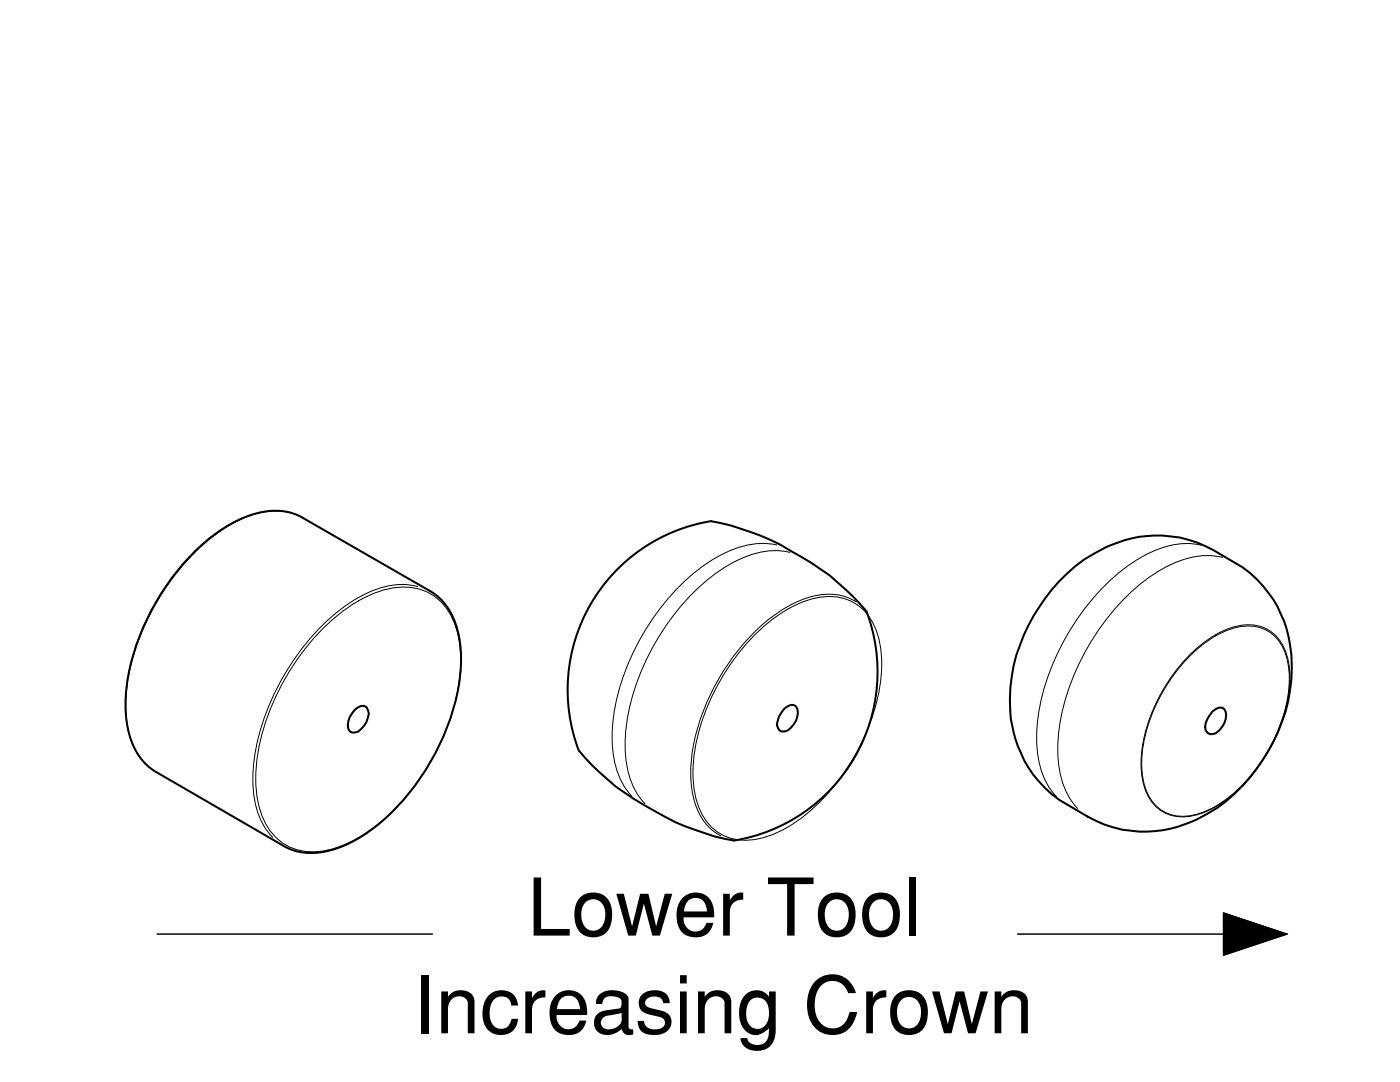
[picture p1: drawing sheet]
<svg xmlns="http://www.w3.org/2000/svg" width="279mm" height="216mm" viewBox="0 0 279 216" stroke-linecap="round" stroke-linejoin="round" font-family="sans-serif">
<defs><g id="words">
<g font-size="15.9">
<text x="105.2" y="186.7">Lower Tool</text>
<text x="82.5" y="206.2">Increasing Crown</text>
</g>
</g></defs>
<!-- layer: PDF6_Visible Narrow (ISO) -->
<path d="M58.1 102.3a15.8 15.8 0 0 0-11.6 2.1 43.6 43.6 0 0 0-17.4 19.9 37.7 37.7 0 0 0-3.9 18.9 14.9 14.9 0 0 0 3.9 9.3M83.4 117a15.3 15.3 0 0 0-11.4 2 43.5 43.5 0 0 0-17.5 19.9 38 38 0 0 0-3.9 19 14.8 14.8 0 0 0 3.8 9.2M155 108.7a16.5 16.5 0 0 0-11.6 2.3 43.3 43.3 0 0 0-17.3 19.7 36.5 36.5 0 0 0-3.6 20.4 14.4 14.4 0 0 0 3.6 7.8M157.6 110.2a16.1 16.1 0 0 0-11.5 2.1 43.3 43.3 0 0 0-17.3 19.9 37.8 37.8 0 0 0-3.9 18.8 15.3 15.3 0 0 0 3.8 9.4M239.8 108.8a16.1 16.1 0 0 0-11.6 2.1 43.3 43.3 0 0 0-17.3 19.8 37.8 37.8 0 0 0-3.9 18.9 15.3 15.3 0 0 0 3.8 9.4M244 111.2a16 16 0 0 0-11.6 2.1 42.9 42.9 0 0 0-17.3 19.7 36.9 36.9 0 0 0-3.7 20.5 14.5 14.5 0 0 0 3.6 7.8M65 124.9a26.8 26.8 0 0 1 13.2-7.6 10.6 10.6 0 0 1 12.6 7.3 26.8 26.8 0 0 1 .1 15.2 46.8 46.8 0 0 1-17.7 26.3 19.7 19.7 0 0 1-11.5 3.9 10.4 10.4 0 0 1-9.5-7.5 26.8 26.8 0 0 1-.1-15.2 48.4 48.4 0 0 1 12.9-22.4zM151.2 126.1a24.4 24.4 0 0 1 12.5-6.9 9.7 9.7 0 0 1 11.1 6.4 24.5 24.5 0 0 1 .2 14.3 43.1 43.1 0 0 1-16.4 24.3 17.7 17.7 0 0 1-11 3.4 9.6 9.6 0 0 1-8.1-6.5 24.5 24.5 0 0 1-.2-14.4 44.6 44.6 0 0 1 11.9-20.6zM170.8 120.1a11.3 11.3 0 0 0-10.5-.5 34.3 34.3 0 0 0-15.5 13.7 39.8 39.8 0 0 0-6.9 21.7 14.4 14.4 0 0 0 4.1 10.5l1.9 1.3M237.2 131.1a19 19 0 0 1 11.2-6.2 7.7 7.7 0 0 1 8.3 5.9 22.7 22.7 0 0 1-1.7 15 32.1 32.1 0 0 1-12.5 15.1 11.3 11.3 0 0 1-9.3 1.5 8.4 8.4 0 0 1-5.1-6.9 26.8 26.8 0 0 1 3.7-16.9 34.7 34.7 0 0 1 5.4-7.5zM237.4 130.7a19.1 19.1 0 0 1 10.9-6 7.7 7.7 0 0 1 8.5 5.9 22.5 22.5 0 0 1-1.4 14.5 32.3 32.3 0 0 1-12.8 15.9 11.5 11.5 0 0 1-9.5 1.5 8.4 8.4 0 0 1-5.1-6.8 27.1 27.1 0 0 1 4-17.9 34.6 34.6 0 0 1 5.4-7.1z" fill="none" stroke="#000" stroke-width=".2"/>
<!-- layer: PDF6_Visible (ISO) -->
<path d="M60.5 103.4a12.2 12.2 0 0 0-10-.8 32.4 32.4 0 0 0-14.8 11 46.2 46.2 0 0 0-10.6 25.8 18.3 18.3 0 0 0 3.3 12.3l1.8 1.7 1 .7 25.4 14.7a12.3 12.3 0 0 0 10 .7 32.4 32.4 0 0 0 14.8-10.9 46.2 46.2 0 0 0 10.6-25.9 18.4 18.4 0 0 0-3.3-12.4l-1.8-1.7-1-.6M60.5 103.4l25.4 14.6M141.9 104a34.1 34.1 0 0 0-26.4 45.8M141.9 104a51.9 51.9 0 0 1 18.3 7.3 49.9 49.9 0 0 1 12.7 10.7 34.1 34.1 0 0 1-26.4 45.7 52.5 52.5 0 0 1-18.2-7.2 48.5 48.5 0 0 1-12.8-10.7M211.3 116.1a27.3 27.3 0 0 1 20.7-9.2 23.2 23.2 0 0 1 10.3 2.9l4.1 2.5a22.9 22.9 0 0 1 11.3 18.3 34.9 34.9 0 0 1-8.3 24.5 28.1 28.1 0 0 1-18.8 10.7 21.9 21.9 0 0 1-13.5-2.8l-4.1-2.5a23.1 23.1 0 0 1-11.5-20.8 35.4 35.4 0 0 1 9.8-23.6zM70.8 141.6a1.69 1.69 0 0 1 2.4-.5l.4 1.3a5 5 0 0 1-2.1 3.6 1.28 1.28 0 0 1-1.5 .1 1.28 1.28 0 0 1-.6-1.3 4.5 4.5 0 0 1 1.4-3.2zM156.5 141.4a1.69 1.69 0 0 1 2.4-.5 3.6 3.6 0 0 1-1.1 4.3 1.69 1.69 0 0 1-2.3 .5l-.5-1.1a5.4 5.4 0 0 1 1.5-3.2zM242 141.9a1.69 1.69 0 0 1 2.3-.4 3.6 3.6 0 0 1-1 4.2 1.59 1.59 0 0 1-2.7 0 3.4 3.4 0 0 1 .8-3z" fill="none" stroke="#000" stroke-width=".4"/>
<!-- layer: 0 -->
<path d="M31.4 186.4h54.9M203.1 186.4h53.7M244.2 182.2l12.6 4.2-12.6 4.2z" fill="none" stroke="#000" stroke-width=".3"/>
<path d="M244.2 182.2l12.6 4.2-12.6 4.2z" fill="#000" stroke="#000" stroke-width=".2"/>
<use href="#words"/>
</svg>
